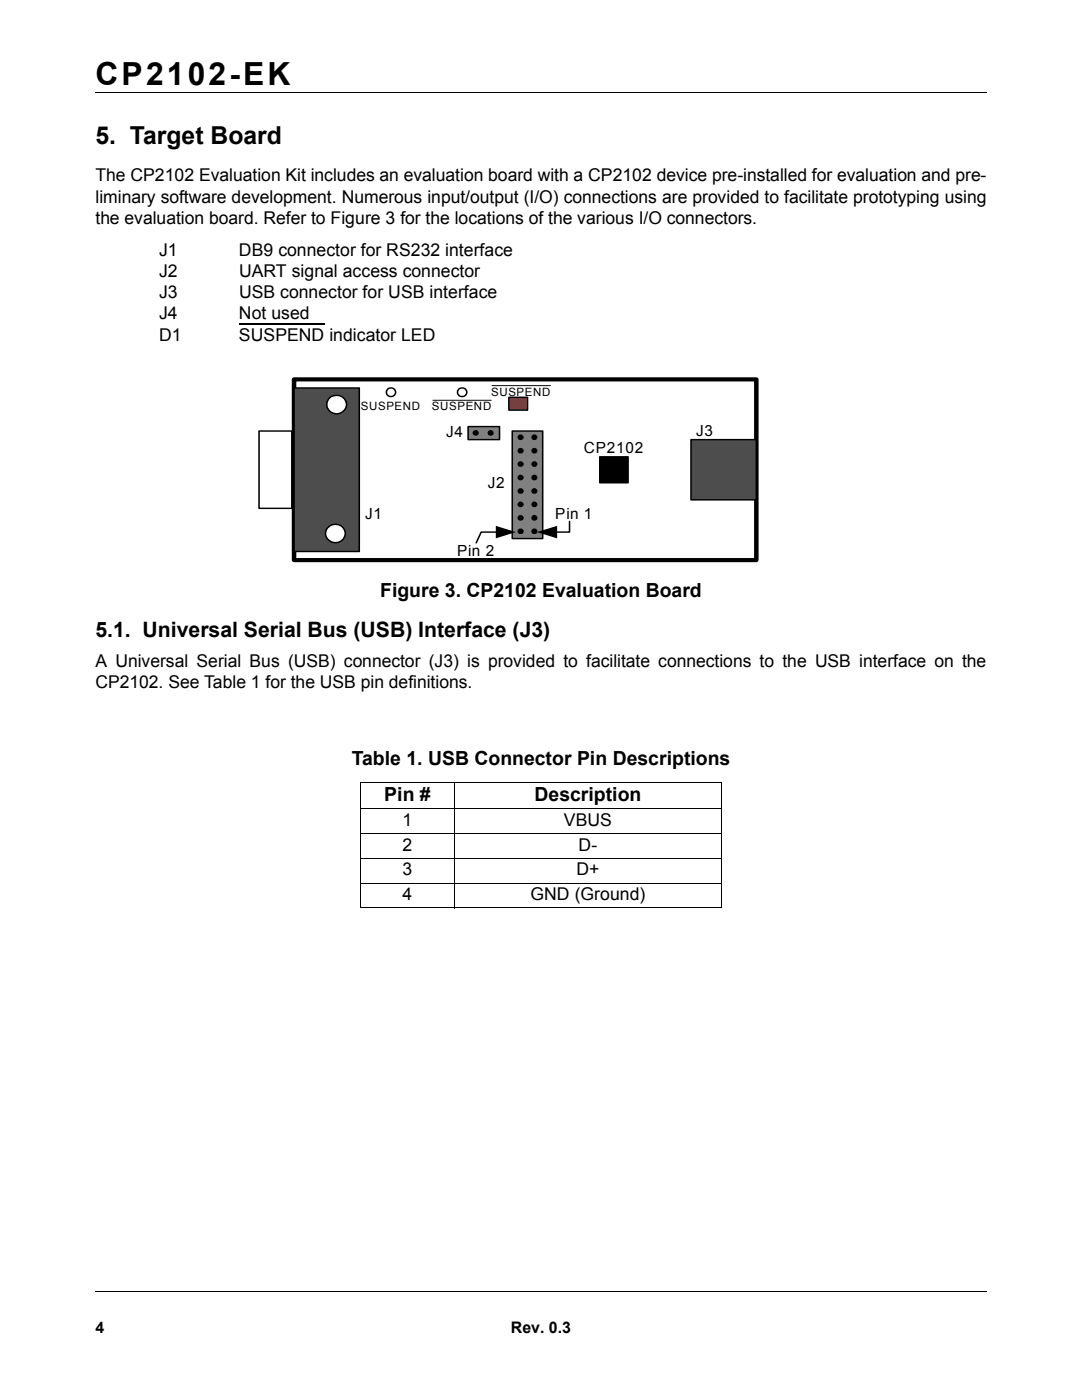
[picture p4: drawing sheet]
<svg xmlns="http://www.w3.org/2000/svg" width="216mm" height="279mm" viewBox="0 0 216 279" stroke-linecap="round" stroke-linejoin="round" font-family="sans-serif">
<defs><g id="words">
<text font-size="6.3" x="19" y="16.9">CP2102-EK</text>
<text font-size="4.9" x="19" y="28.7">5. Target Board</text>
<text font-size="4.2" x="19" y="127.2">5.1. Universal Serial Bus (USB) Interface (J3)</text>
<g font-size="3.9">
<text x="75.9" y="119.2">Figure 3. CP2102 Evaluation Board</text>
<text x="70.2" y="152.7">Table 1. USB Connector Pin Descriptions</text>
<text x="76.7" y="159.8">Pin #</text>
<text x="106.7" y="159.8">Description</text>
</g>
<g font-size="3.5">
<text x="19" y="36.2">The CP2102 Evaluation Kit includes an evaluation board with a CP2102 device pre-installed for evaluation and pre-</text>
<text x="19.1" y="40.4">liminary software development. Numerous input/output (I/O) connections are provided to facilitate prototyping using</text>
<text x="19.1" y="44.7">the evaluation board. Refer to Figure 3 for the locations of the various I/O connectors.</text>
<text x="31.7" y="51">J1</text>
<text x="47.7" y="51">DB9 connector for RS232 interface</text>
<text x="31.7" y="55.3">J2</text>
<text x="31.7" y="59.5">J3</text>
<text x="47.7" y="59.5">USB connector for USB interface</text>
<text x="47.7" y="55.3">UART signal access connector</text>
<text x="31.7" y="63.7">J4</text>
<text x="47.7" y="63.7">Not used</text>
<text x="31.7" y="68">D1</text>
<text x="47.7" y="68">SUSPEND indicator LED</text>
<text x="19" y="133.1">A Universal Serial Bus (USB) connector (J3) is provided to facilitate connections to the USB interface on the</text>
<text x="19" y="137.3">CP2102. See Table 1 for the USB pin definitions.</text>
<text x="80.3" y="164.8">1</text>
<text x="112.5" y="164.8">VBUS</text>
<text x="80.3" y="169.8">2</text>
<text x="115.5" y="169.8">D-</text>
<text x="80.3" y="174.7">3</text>
<text x="80.3" y="179.7">4</text>
<text x="105.9" y="179.7">GND (Ground)</text>
<text x="115" y="174.7">D+</text>
</g>
<g font-size="3.2">
<text x="19" y="266">4</text>
<text x="102" y="266">Rev. 0.3</text>
</g>
<g font-size="3.1">
<text x="89" y="87.3">J4</text>
<text x="138.9" y="86.9">J3</text>
<text x="116.5" y="90.5">CP2102</text>
<text x="97.3" y="97.3">J2</text>
<text x="72.8" y="103.7">J1</text>
<text x="110.8" y="103.5">Pin 1</text>
<text x="91.2" y="111">Pin 2</text>
</g>
<g font-size="2.3">
<text x="72" y="81.9">SUSPEND</text>
<text x="86.2" y="81.9">SUSPEND</text>
<text x="98" y="78.9">SUSPEND</text>
</g>
</g></defs>
<path d="M19 18.4h177.8M19.1 257.8h177.8" fill="none" stroke="#000" stroke-width=".2"/>
<path d="M166.8 259.4h30.7v14.7h-30.7z" fill="#fff"/>
<path d="M47.7 64.6h17" fill="none" stroke="#000" stroke-width=".25"/>
<path d="M71.9 156.1h72.1M71.9 156.2v24.9M90.7 156.1v25.2M144 156.2v24.9M71.9 161.4h72.1M71.9 166.4h72.1M71.9 171.3h72.1M71.9 176.3h72.1M71.9 181.2h72.1" fill="none" stroke="#000" stroke-width=".2"/>
<g fill="#fff">
<path d="M50.9 74.4h101.4v38.7h-101.4z"/>
<path d="M58.7 75.7h92.2v36.1h-92.2z"/>
</g>
<path d="M58.7 75.7h92.2v36.1h-92.2z" fill="none" stroke="#000" stroke-width=".86"/>
<path d="M51.7 86h6.5v15.5h-6.5z" fill="#fff"/>
<path d="M51.7 86h6.5v15.5h-6.5z" fill="none" stroke="#000" stroke-width=".3"/>
<path d="M58.7 77.4h13v32.7h-13z" fill="#4d4d4d"/>
<path d="M58.7 77.4h13v32.7h-13z" fill="none" stroke="#000" stroke-width=".3"/>
<path d="M66 79.2a1.94 1.94 0 0 1 2.5 .1 1.94 1.94 0 0 1 .3 2.5 1.93 1.93 0 0 1-2.9 .3 1.93 1.93 0 0 1 .1-2.9z" fill-rule="evenodd" fill="#fff"/>
<path d="M66 79.2a1.94 1.94 0 0 1 2.5 .1 1.94 1.94 0 0 1 .3 2.5 1.93 1.93 0 0 1-2.9 .3 1.93 1.93 0 0 1 .1-2.9z" fill="none" stroke="#000" stroke-width=".3"/>
<path d="M65.3 105.4a1.92 1.92 0 0 1 2.9-.4 1.92 1.92 0 0 1-.1 2.9 1.93 1.93 0 0 1-2.5-.1 1.93 1.93 0 0 1-.3-2.4z" fill-rule="evenodd" fill="#fff"/>
<path d="M119.7 91.2h5.6v5.2h-5.6zM65.3 105.4a1.92 1.92 0 0 1 2.9-.4 1.92 1.92 0 0 1-.1 3 1.93 1.93 0 0 1-2.5-.2 1.93 1.93 0 0 1-.3-2.4z" fill="none" stroke="#000" stroke-width=".3"/>
<path d="M119.7 91.2h5.6v5.2h-5.6z" fill="#000"/>
<path d="M137.9 87.7h13v12.1h-13z" fill="#4d4d4d"/>
<path d="M137.9 87.7h13v12.1h-13z" fill="none" stroke="#000" stroke-width=".3"/>
<path d="M101.5 79.3h3.8v2.6h-3.8z" fill="#d12e2e"/>
<path d="M101.5 79.3h3.8v2.6h-3.8z" fill="none" stroke="#000" stroke-width=".3"/>
<path d="M93.4 85.1h6.3v2.6h-6.3z" fill="#808080"/>
<g fill="none" stroke="#000" stroke-width=".3">
<path d="M93.4 85.1h6.3v2.6h-6.3z"/>
<circle cx="94.9" cy="86.4" r=".47"/>
<circle cx="97.9" cy="86.4" r=".46"/>
</g>
<g fill="#000">
<circle cx="94.9" cy="86.4" r=".47"/>
<circle cx="97.9" cy="86.4" r=".46"/>
</g>
<circle cx="78" cy="78.3" r=".9" fill="#fff"/>
<circle cx="78" cy="78.3" r=".9" fill="none" stroke="#000" stroke-width=".3"/>
<circle cx="92.2" cy="78.3" r=".91" fill="#fff"/>
<circle cx="92.2" cy="78.3" r=".91" fill="none" stroke="#000" stroke-width=".3"/>
<path d="M102.2 86h6.1v21.5h-6.1z" fill="#808080"/>
<g fill="none" stroke="#000" stroke-width=".3">
<path d="M102.2 86h6.1v21.5h-6.1zM99.3 106.2h-3.3l-1 2.2M113.6 104.1v2.1h-2.8"/>
<circle cx="103.9" cy="98" r=".46"/>
<circle cx="103.9" cy="95.3" r=".46"/>
<circle cx="103.9" cy="89.9" r=".46"/>
<circle cx="103.9" cy="87.3" r=".46"/>
<circle cx="103.9" cy="92.6" r=".46"/>
<circle cx="106.6" cy="98" r=".46"/>
<circle cx="106.6" cy="95.3" r=".46"/>
<circle cx="106.6" cy="89.9" r=".46"/>
<circle cx="106.6" cy="87.3" r=".45"/>
<circle cx="106.6" cy="92.6" r=".45"/>
<circle cx="103.9" cy="103.3" r=".46"/>
<circle cx="103.9" cy="100.7" r=".46"/>
<circle cx="103.9" cy="106" r=".46"/>
<circle cx="106.6" cy="103.3" r=".46"/>
<circle cx="106.6" cy="100.7" r=".45"/>
<circle cx="106.6" cy="106" r=".45"/>
</g>
<g fill="#000">
<path d="M98.9 104.9l4 1.3-4 1.2zM107.1 106.2l4.1-1.3v2.5z"/>
<circle cx="103.9" cy="98" r=".46"/>
<circle cx="103.9" cy="89.9" r=".46"/>
<circle cx="103.9" cy="95.3" r=".46"/>
<circle cx="103.9" cy="87.3" r=".46"/>
<circle cx="103.9" cy="92.6" r=".46"/>
<circle cx="106.6" cy="89.9" r=".46"/>
<circle cx="106.6" cy="98" r=".46"/>
<circle cx="106.6" cy="95.3" r=".46"/>
<circle cx="106.6" cy="87.3" r=".45"/>
<circle cx="106.6" cy="92.6" r=".45"/>
<circle cx="103.9" cy="103.3" r=".46"/>
<circle cx="103.9" cy="100.7" r=".46"/>
<circle cx="103.9" cy="106" r=".46"/>
<circle cx="106.6" cy="103.3" r=".46"/>
<circle cx="106.6" cy="100.7" r=".45"/>
<circle cx="106.6" cy="106" r=".45"/>
</g>
<path d="M86.4 79.9h11.6M98.2 77h11.6" fill="none" stroke="#000" stroke-width=".2"/>
<use href="#words"/>
</svg>
